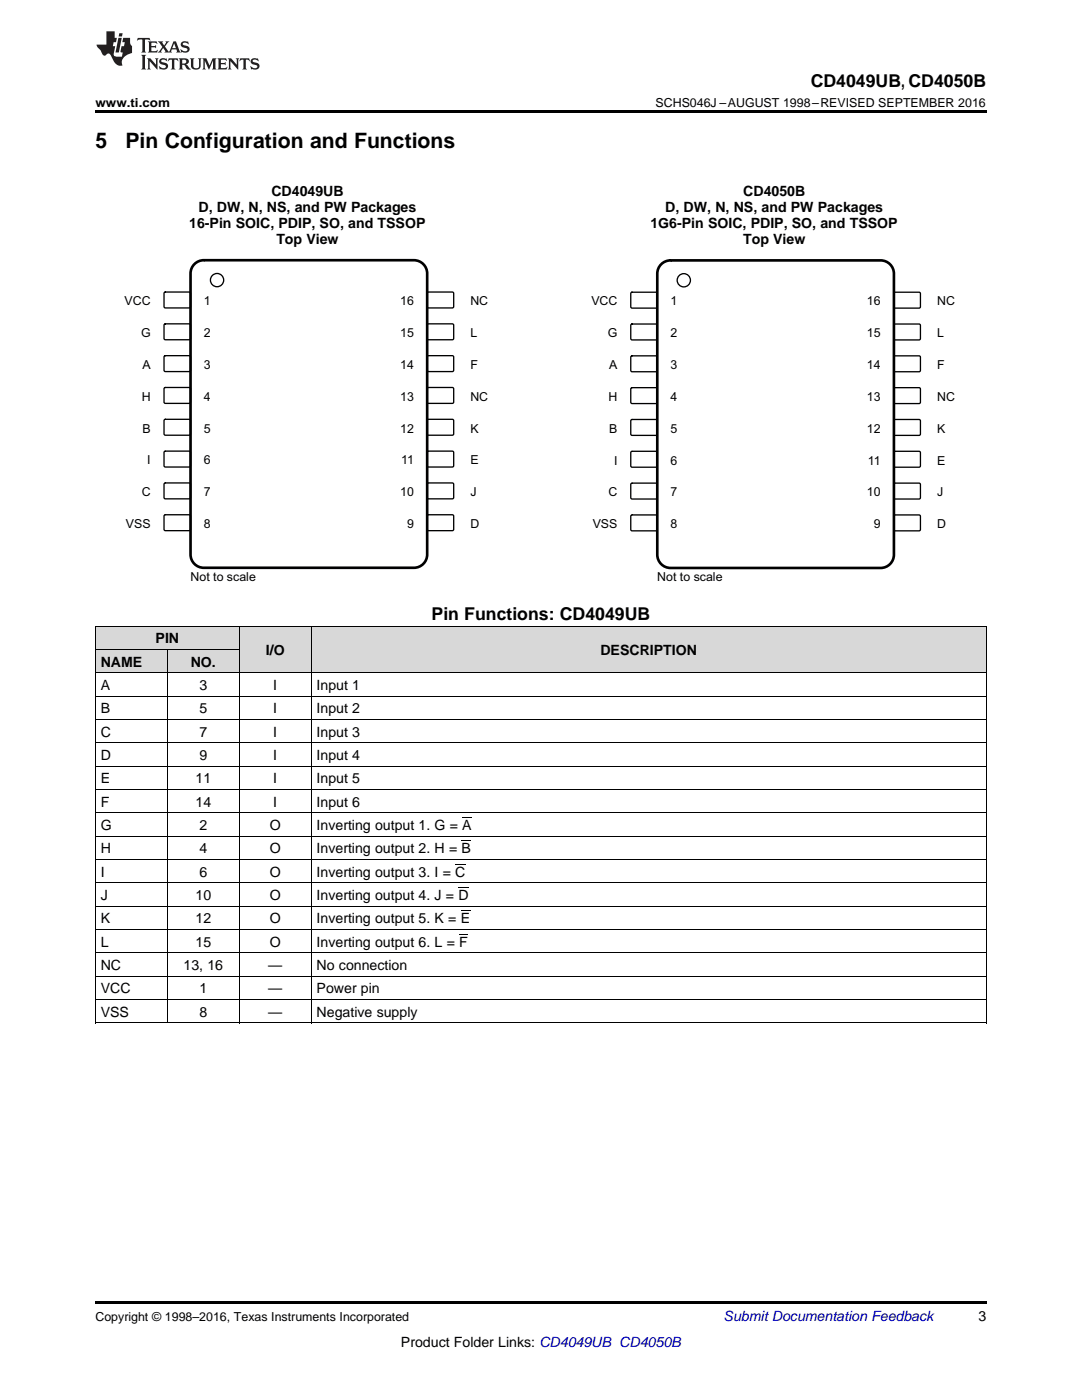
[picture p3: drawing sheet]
<svg xmlns="http://www.w3.org/2000/svg" width="216mm" height="279mm" viewBox="0 0 216 279" stroke-linecap="round" stroke-linejoin="round" font-family="sans-serif">
<defs><g id="words">
<g font-size="4.2">
<text x="19" y="29.6">5</text>
<text x="25" y="29.6">Pin Configuration and Functions</text>
</g>
<g font-size="3.5">
<text x="161.8" y="17.3">CD4049UB, CD4050B</text>
<text x="86.1" y="123.8">Pin Functions: CD4049UB</text>
</g>
<g font-size="2.8">
<text x="54.2" y="39.1">CD4049UB</text>
<text x="148.3" y="39.1">CD4050B</text>
<text x="37.7" y="45.4">16-Pin SOIC, PDIP, SO, and TSSOP</text>
<text x="39.6" y="42.3">D, DW, N, NS, and PW Packages</text>
<text x="129.8" y="45.5">1G6-Pin SOIC, PDIP, SO, and TSSOP</text>
<text x="132.8" y="42.3">D, DW, N, NS, and PW Packages</text>
<text x="55.1" y="48.6">Top View</text>
<text x="148.3" y="48.6">Top View</text>
<text x="31" y="128.4">PIN</text>
<text x="53.1" y="130.7">I/O</text>
<text x="119.8" y="130.7">DESCRIPTION</text>
<text x="20.1" y="133.1">NAME</text>
<text x="20.1" y="137.7">A</text>
<text x="38.1" y="133.1">NO.</text>
<text x="39.8" y="137.7">3</text>
<text x="54.5" y="137.7">I</text>
<text x="63.2" y="137.7">Input 1</text>
<text x="20.1" y="142.4">B</text>
<text x="39.8" y="142.4">5</text>
<text x="54.5" y="142.4">I</text>
<text x="63.2" y="142.4">Input 2</text>
<text x="20.1" y="147">C</text>
<text x="39.8" y="147">7</text>
<text x="54.5" y="147">I</text>
<text x="63.2" y="147">Input 3</text>
<text x="20.1" y="151.7">D</text>
<text x="39.8" y="151.7">9</text>
<text x="54.5" y="151.7">I</text>
<text x="63.2" y="151.7">Input 4</text>
<text x="20.1" y="156.4">E</text>
<text x="20.1" y="161">F</text>
<text x="39" y="156.4">11</text>
<text x="39" y="161">14</text>
<text x="54.5" y="156.4">I</text>
<text x="54.5" y="161">I</text>
<text x="63.2" y="156.4">Input 5</text>
<text x="63.2" y="161">Input 6</text>
<text x="20.1" y="165.7">G</text>
<text x="39.8" y="165.7">2</text>
<text x="53.8" y="165.7">O</text>
<text x="63.2" y="165.7">Inverting output 1. G = A</text>
<text x="20.1" y="170.3">H</text>
<text x="39.8" y="170.3">4</text>
<text x="53.8" y="170.3">O</text>
<text x="63.2" y="170.3">Inverting output 2. H = B</text>
<text x="20.1" y="175">I</text>
<text x="20.1" y="179.6">J</text>
<text x="39" y="179.6">10</text>
<text x="39.8" y="175">6</text>
<text x="53.8" y="175">O</text>
<text x="53.8" y="179.6">O</text>
<text x="63.2" y="175">Inverting output 3. I = C</text>
<text x="63.2" y="179.6">Inverting output 4. J = D</text>
<text x="20.1" y="184.3">K</text>
<text x="39" y="184.3">12</text>
<text x="53.8" y="184.3">O</text>
<text x="63.2" y="184.3">Inverting output 5. K = E</text>
<text x="20.1" y="188.9">L</text>
<text x="39" y="188.9">15</text>
<text x="53.8" y="188.9">O</text>
<text x="63.2" y="188.9">Inverting output 6. L = F</text>
<text x="20.1" y="193.6">NC</text>
<text x="36.6" y="193.6">13, 16</text>
<text x="53.5" y="193.6">—</text>
<text x="63.2" y="193.6">No connection</text>
<text x="20.1" y="198.3">VCC</text>
<text x="20.1" y="202.9">VSS</text>
<text x="39.8" y="198.3">1</text>
<text x="39.8" y="202.9">8</text>
<text x="53.5" y="198.3">—</text>
<text x="53.5" y="202.9">—</text>
<text x="63.2" y="198.3">Power pin</text>
<text x="63.2" y="202.9">Negative supply</text>
<text x="195.3" y="263.6">3</text>
<text x="80" y="268.9">Product Folder Links: CD4049UB CD4050B</text>
</g>
<text font-size="2.8" fill="#0000c8" x="144.4" y="263.6">Submit Documentation Feedback</text>
<g font-size="2.5">
<text x="19" y="21.4">www.ti.com</text>
<text x="130.8" y="21.4">SCHS046J –AUGUST 1998–REVISED SEPTEMBER 2016</text>
<text x="24.9" y="60.9">VCC</text>
<text x="40.7" y="60.9">1</text>
<text x="79.8" y="60.9">16</text>
<text x="93.9" y="60.9">NC</text>
<text x="118" y="61">VCC</text>
<text x="133.8" y="61">1</text>
<text x="173" y="61">16</text>
<text x="187" y="61">NC</text>
<text x="28.2" y="67.3">G</text>
<text x="40.7" y="67.3">2</text>
<text x="79.8" y="67.3">15</text>
<text x="93.9" y="67.3">L</text>
<text x="121.3" y="67.3">G</text>
<text x="133.8" y="67.3">2</text>
<text x="173" y="67.3">15</text>
<text x="187" y="67.3">L</text>
<text x="28.4" y="73.6">A</text>
<text x="40.7" y="73.6">3</text>
<text x="79.8" y="73.6">14</text>
<text x="93.9" y="73.6">F</text>
<text x="121.6" y="73.7">A</text>
<text x="133.8" y="73.7">3</text>
<text x="173" y="73.7">14</text>
<text x="187" y="73.7">F</text>
<text x="28.3" y="80">H</text>
<text x="40.7" y="80">4</text>
<text x="79.8" y="80">13</text>
<text x="93.9" y="80">NC</text>
<text x="121.4" y="80">H</text>
<text x="133.8" y="80">4</text>
<text x="173" y="80">13</text>
<text x="187" y="80">NC</text>
<text x="28.4" y="86.3">B</text>
<text x="40.7" y="86.3">5</text>
<text x="79.8" y="86.3">12</text>
<text x="93.9" y="86.3">K</text>
<text x="121.6" y="86.4">B</text>
<text x="133.8" y="86.4">5</text>
<text x="173" y="86.4">12</text>
<text x="187" y="86.4">K</text>
<text x="29.4" y="92.7">I</text>
<text x="40.7" y="92.7">6</text>
<text x="80" y="92.7">11</text>
<text x="93.9" y="92.7">E</text>
<text x="122.5" y="92.7">I</text>
<text x="133.8" y="92.7">6</text>
<text x="173.2" y="92.7">11</text>
<text x="187" y="92.7">E</text>
<text x="28.3" y="99">C</text>
<text x="40.7" y="99">7</text>
<text x="79.8" y="99">10</text>
<text x="93.9" y="99">J</text>
<text x="121.4" y="99.1">C</text>
<text x="133.8" y="99.1">7</text>
<text x="173" y="99.1">10</text>
<text x="187" y="99.1">J</text>
<text x="25.1" y="105.4">VSS</text>
<text x="40.7" y="105.4">8</text>
<text x="81.2" y="105.4">9</text>
<text x="93.9" y="105.4">D</text>
<text x="118.3" y="105.4">VSS</text>
<text x="133.8" y="105.4">8</text>
<text x="174.4" y="105.4">9</text>
<text x="187" y="105.4">D</text>
<text x="38" y="116">Not to scale</text>
<text x="131.2" y="116">Not to scale</text>
<text x="19" y="263.6">Copyright © 1998–2016, Texas Instruments Incorporated</text>
</g>
</g></defs>
<g fill="#d8d8d8">
<path d="M47.8 125h14.3v9.3h-14.3z"/>
<path d="M62.1 125h134.7v9.3h-134.7z"/>
<path d="M19 129.7h14.4v4.6h-14.4z"/>
<path d="M33.4 129.7h14.4v4.6h-14.4z"/>
<path d="M19 125h14.4v4.7h-14.4z"/>
<path d="M33.4 125h14.4v4.7h-14.4z"/>
</g>
<path d="M19 204.2h.2zM47.7 204.2h.1zM62 204.2h.1zM196.7 204.2h.1zM19 259.7h177.8v.5h-177.8z" fill="#000"/>
<g fill="none" stroke="#000" stroke-width=".2">
<path d="M19 138.9h177.8M19 134.3h177.8M19 129.6h28.8M19 125h177.8M19.1 125v79.2M33.4 129.6v74.6M47.7 125v79.2M62.1 125v79.2M196.8 125v79.2M19 157.6h177.8M19 152.9h177.8M19 148.3h177.8"/>
<path d="M19 143.6h177.8M19 176.2h177.8M19 171.5h177.8M19 166.9h177.8M19 162.2h177.8M19 199.5h177.8M19 194.8h177.8M19 190.2h177.8M19 185.5h177.8M19 180.9h177.8M19 204.1h177.8"/>
</g>
<path d="M126 58.4h5l.2 .2-.1 2.8-.2 .1h-4.9l-.1-.3v-2.6z" fill-rule="evenodd" fill="#fff"/>
<path d="M126 58.4h5l.2 .2-.1 2.8-.2 .1h-4.9l-.1-.3v-2.6z" fill="none" stroke="#000" stroke-width=".26"/>
<path d="M178.4 58.4l.2-.1 4.9 .1 .2 .2-.1 2.8-.2 .1h-4.9l-.1-.3z" fill-rule="evenodd" fill="#fff"/>
<path d="M178.4 58.4l.2-.1 4.9 .1 .2 .2-.1 2.8-.2 .1h-4.9l-.1-.3z" fill="none" stroke="#000" stroke-width=".26"/>
<path d="M126 64.7h5l.2 .2-.1 2.8-.2 .1h-4.9l-.1-.2v-2.7z" fill-rule="evenodd" fill="#fff"/>
<path d="M126 64.7h5l.2 .2-.1 2.8-.2 .1h-4.9l-.1-.2v-2.7z" fill="none" stroke="#000" stroke-width=".26"/>
<path d="M178.4 64.8l.2-.1h4.9l.2 .2-.1 2.8-.2 .1h-4.9l-.1-.2z" fill-rule="evenodd" fill="#fff"/>
<path d="M178.4 64.8l.2-.1h4.9l.2 .2-.1 2.8-.2 .1h-4.9l-.1-.2z" fill="none" stroke="#000" stroke-width=".26"/>
<path d="M126 71.1h5l.2 .2-.1 2.8-.2 .1h-4.9l-.1-.3v-2.6z" fill-rule="evenodd" fill="#fff"/>
<path d="M126 71.1h5l.2 .2-.1 2.8-.2 .1h-4.9l-.1-.3v-2.6z" fill="none" stroke="#000" stroke-width=".26"/>
<path d="M178.4 71.1l.2-.1 4.9 .1 .2 .2-.1 2.8-.2 .1h-4.9l-.1-.3z" fill-rule="evenodd" fill="#fff"/>
<path d="M178.4 71.1l.2-.1 4.9 .1 .2 .2-.1 2.8-.2 .1h-4.9l-.1-.3z" fill="none" stroke="#000" stroke-width=".26"/>
<path d="M126 77.4h5l.2 .2-.1 2.8-.2 .1h-4.9l-.1-.2v-2.7z" fill-rule="evenodd" fill="#fff"/>
<path d="M126 77.4h5l.2 .2-.1 2.8-.2 .1h-4.9l-.1-.2v-2.7z" fill="none" stroke="#000" stroke-width=".26"/>
<path d="M178.4 77.5l.2-.1h4.9l.2 .2-.1 2.8-.2 .1h-4.9l-.1-.2z" fill-rule="evenodd" fill="#fff"/>
<path d="M178.4 77.5l.2-.1h4.9l.2 .2-.1 2.8-.2 .1h-4.9l-.1-.2z" fill="none" stroke="#000" stroke-width=".26"/>
<path d="M126 83.8h5l.2 .2-.1 2.8-.2 .1h-4.9l-.1-.3v-2.6z" fill-rule="evenodd" fill="#fff"/>
<path d="M126 83.8h5l.2 .2-.1 2.8-.2 .1h-4.9l-.1-.3v-2.6z" fill="none" stroke="#000" stroke-width=".26"/>
<path d="M178.4 83.8l.2-.1 4.9 .1 .2 .2-.1 2.8-.2 .1h-4.9l-.1-.3z" fill-rule="evenodd" fill="#fff"/>
<path d="M178.4 83.8l.2-.1 4.9 .1 .2 .2-.1 2.8-.2 .1h-4.9l-.1-.3z" fill="none" stroke="#000" stroke-width=".26"/>
<path d="M126 90.1h5l.2 .2-.1 2.8-.2 .1h-4.9l-.1-.2v-2.7z" fill-rule="evenodd" fill="#fff"/>
<path d="M126 90.1h5l.2 .2-.1 2.8-.2 .1h-4.9l-.1-.2v-2.7z" fill="none" stroke="#000" stroke-width=".26"/>
<path d="M178.5 90.1h5l.2 .2-.1 2.8-.2 .1h-4.9l-.1-.2v-2.7z" fill-rule="evenodd" fill="#fff"/>
<path d="M178.5 90.1h5l.2 .2-.1 2.8-.2 .1h-4.9l-.1-.2v-2.7z" fill="none" stroke="#000" stroke-width=".26"/>
<path d="M126 96.5h5l.2 .2-.1 2.8-.2 .1h-4.9l-.1-.3v-2.6z" fill-rule="evenodd" fill="#fff"/>
<path d="M126 96.5h5l.2 .2-.1 2.8-.2 .1h-4.9l-.1-.3v-2.6z" fill="none" stroke="#000" stroke-width=".26"/>
<path d="M178.5 96.5h5l.2 .2-.1 2.8-.2 .1h-4.9l-.1-.3v-2.6z" fill-rule="evenodd" fill="#fff"/>
<path d="M178.5 96.5h5l.2 .2-.1 2.8-.2 .1h-4.9l-.1-.3v-2.6z" fill="none" stroke="#000" stroke-width=".26"/>
<path d="M126 102.8h5l.2 .2-.1 2.8-.2 .1h-4.9l-.1-.2v-2.7z" fill-rule="evenodd" fill="#fff"/>
<path d="M126 102.8h5l.2 .2-.1 2.8-.2 .1h-4.9l-.1-.2v-2.7z" fill="none" stroke="#000" stroke-width=".26"/>
<path d="M178.5 102.8h5l.2 .2-.1 2.8-.2 .1h-4.9l-.1-.2v-2.7z" fill-rule="evenodd" fill="#fff"/>
<g fill="none" stroke="#000" stroke-width=".26">
<path d="M178.5 102.8h5l.2 .2-.1 2.8-.2 .1h-4.9l-.1-.2v-2.7z"/>
<circle cx="136.4" cy="55.9" r="1.32"/>
</g>
<path d="M131.7 53a2.64 2.64 0 0 1 2.1-1h41.9a2.65 2.65 0 0 1 2.7 2.6v56.1a2.65 2.65 0 0 1-2.7 2.6h-41.9a2.65 2.65 0 0 1-2.6-2.6v-56.1v-.6z" fill="none" stroke="#000" stroke-width=".53"/>
<path d="M32.9 58.3h5l.1 .2v2.8l-.2 .2-4.9-.1-.2-.2v-2.7z" fill-rule="evenodd" fill="#fff"/>
<path d="M32.9 58.3h5l.1 .2v2.8l-.2 .2-4.9-.1-.2-.2v-2.7z" fill="none" stroke="#000" stroke-width=".26"/>
<path d="M85.3 58.4l.2-.1h4.9l.1 .2v2.8l-.2 .2-4.9-.1-.2-.2z" fill-rule="evenodd" fill="#fff"/>
<path d="M85.3 58.4l.2-.1h4.9l.1 .2v2.8l-.2 .2-4.9-.1-.2-.2z" fill="none" stroke="#000" stroke-width=".26"/>
<path d="M32.9 64.7h5l.1 .2v2.8l-.2 .1h-4.9l-.2-.3v-2.6z" fill-rule="evenodd" fill="#fff"/>
<path d="M32.9 64.7h5l.1 .2v2.8l-.2 .1h-4.9l-.2-.3v-2.6z" fill="none" stroke="#000" stroke-width=".26"/>
<path d="M85.3 64.8l.2-.2 4.9 .1 .1 .2v2.8l-.2 .1h-4.9l-.2-.3z" fill-rule="evenodd" fill="#fff"/>
<path d="M85.3 64.8l.2-.2 4.9 .1 .1 .2v2.8l-.2 .1h-4.9l-.2-.3z" fill="none" stroke="#000" stroke-width=".26"/>
<path d="M32.9 71h5l.1 .2v2.8l-.2 .2-4.9-.1-.2-.2v-2.7z" fill-rule="evenodd" fill="#fff"/>
<path d="M32.9 71h5l.1 .2v2.8l-.2 .2-4.9-.1-.2-.2v-2.7z" fill="none" stroke="#000" stroke-width=".26"/>
<path d="M85.3 71.1l.2-.1h4.9l.1 .2v2.8l-.2 .2-4.9-.1-.2-.2z" fill-rule="evenodd" fill="#fff"/>
<path d="M85.3 71.1l.2-.1h4.9l.1 .2v2.8l-.2 .2-4.9-.1-.2-.2z" fill="none" stroke="#000" stroke-width=".26"/>
<path d="M32.9 77.4h5l.1 .2v2.8l-.2 .1h-4.9l-.2-.3v-2.6z" fill-rule="evenodd" fill="#fff"/>
<path d="M32.9 77.4h5l.1 .2v2.8l-.2 .1h-4.9l-.2-.3v-2.6z" fill="none" stroke="#000" stroke-width=".26"/>
<path d="M85.3 77.5l.2-.2 4.9 .1 .1 .2v2.8l-.2 .1h-4.9l-.2-.3z" fill-rule="evenodd" fill="#fff"/>
<path d="M85.3 77.5l.2-.2 4.9 .1 .1 .2v2.8l-.2 .1h-4.9l-.2-.3z" fill="none" stroke="#000" stroke-width=".26"/>
<path d="M32.9 83.7h5l.1 .2v2.8l-.2 .2-4.9-.1-.2-.2v-2.7z" fill-rule="evenodd" fill="#fff"/>
<path d="M32.9 83.7h5l.1 .2v2.8l-.2 .2-4.9-.1-.2-.2v-2.7z" fill="none" stroke="#000" stroke-width=".26"/>
<path d="M85.3 83.8l.2-.1h4.9l.1 .2v2.8l-.2 .2-4.9-.1-.2-.2z" fill-rule="evenodd" fill="#fff"/>
<path d="M85.3 83.8l.2-.1h4.9l.1 .2v2.8l-.2 .2-4.9-.1-.2-.2z" fill="none" stroke="#000" stroke-width=".26"/>
<path d="M32.9 90.1h5l.1 .2v2.8l-.2 .1h-4.9l-.2-.3v-2.6z" fill-rule="evenodd" fill="#fff"/>
<path d="M32.9 90.1h5l.1 .2v2.8l-.2 .1h-4.9l-.2-.3v-2.6z" fill="none" stroke="#000" stroke-width=".26"/>
<path d="M85.4 90.1h5l.1 .2v2.8l-.2 .1h-4.9l-.2-.3v-2.6z" fill-rule="evenodd" fill="#fff"/>
<path d="M85.4 90.1h5l.1 .2v2.8l-.2 .1h-4.9l-.2-.3v-2.6z" fill="none" stroke="#000" stroke-width=".26"/>
<path d="M32.9 96.4h5l.1 .2v2.8l-.2 .2-4.9-.1-.2-.2v-2.7z" fill-rule="evenodd" fill="#fff"/>
<path d="M32.9 96.4h5l.1 .2v2.8l-.2 .2-4.9-.1-.2-.2v-2.7z" fill="none" stroke="#000" stroke-width=".26"/>
<path d="M85.4 96.4h5l.1 .2v2.8l-.2 .2-4.9-.1-.2-.2v-2.7z" fill-rule="evenodd" fill="#fff"/>
<path d="M85.4 96.4h5l.1 .2v2.8l-.2 .2-4.9-.1-.2-.2v-2.7z" fill="none" stroke="#000" stroke-width=".26"/>
<path d="M32.9 102.8h5l.1 .2v2.8l-.2 .1h-4.9l-.2-.3v-2.6z" fill-rule="evenodd" fill="#fff"/>
<path d="M32.9 102.8h5l.1 .2v2.8l-.2 .1h-4.9l-.2-.3v-2.6z" fill="none" stroke="#000" stroke-width=".26"/>
<path d="M85.4 102.8h5l.1 .2v2.8l-.2 .1h-4.9l-.2-.3v-2.6z" fill-rule="evenodd" fill="#fff"/>
<g fill="none" stroke="#000" stroke-width=".26">
<path d="M85.4 102.8h5l.1 .2v2.8l-.2 .1h-4.9l-.2-.3v-2.6z"/>
<circle cx="43.3" cy="55.9" r="1.32"/>
</g>
<path d="M38.6 52.9a2.64 2.64 0 0 1 2.1-1h41.9a2.65 2.65 0 0 1 2.6 2.7v56.1a2.65 2.65 0 0 1-2.6 2.6h-41.9a2.65 2.65 0 0 1-2.7-2.6v-56.1l.1-.6z" fill="none" stroke="#000" stroke-width=".53"/>
<path d="M19 22h177.8v.5h-177.8z" fill="#000"/>
<g fill="#231f20">
<path d="M27.5 7.6l-.1 .5 .4-.2h.6v.1v2.1l-.2 .4h1l-.3-.4v-2.1l.1-.1h.5l.5 .2-.2-.5zM29.5 8.3l.2 .3v1.5l-.2 .4h1.8l.2-.6a1.04 1.04 0 0 1-1.3 .2v-.7h.6l.3 .2v-.6l-.3 .2h-.6v-.6l.8-.1 .4 .3-.2-.5zM31.5 8.3l.9 1.1-.9 1.1h.8l-.2-.2 .5-.7 .4 .7-.2 .2h1.5l-.1-.2 .1-.4h.9l.1 .4-.2 .2h1l-.3-.3-.7-1.9h-.5l-.9 2-.8-1 .9-1h-.8l.1 .3-.3 .5-.4-.6 .2-.2zM34.7 8.6l.4 1h-.7zM36.3 8.4a.63 .63 0 0 0-.2 .7 .63 .63 0 0 0 .6 .4l.6 .2 .1 .2a.75 .75 0 0 1-.7 .4 .75 .75 0 0 1-.6-.5l.1 .7 .1-.1a1.11 1.11 0 0 0 1.5-.6 1.13 1.13 0 0 0-1.2-.8l-.1-.4a1.04 1.04 0 0 1 1.2 .2l-.2-.5-.1 .1-.5-.2zM28.2 10.9l.2 .4v2.2l-.2 .4h1l-.3-.4v-2.2l.3-.4zM29.3 11.6l.3 .4v1.5l-.3 .4h.8l-.2-.4v-1.3l1.5 1.7v-1.9l.2-.4h-.7l.2 .4v.9l-1.1-1.3zM32 11.8a.62 .62 0 0 0-.2 .7 .62 .62 0 0 0 .6 .4l.6 .1 .1 .3a.76 .76 0 0 1-.7 .3 .76 .76 0 0 1-.6-.4l.1 .7 .1-.1a1.11 1.11 0 0 0 1.5-.6 1.13 1.13 0 0 0-1.2-.8l-.1-.4a1.04 1.04 0 0 1 1.2 .2l-.2-.6-.1 .1-.5-.1zM33.7 11.6l-.2 .6a.61 .61 0 0 1 .8-.3v1.6l-.2 .4h.9l-.2-.4v-1.6a.63 .63 0 0 1 .8 .3l-.2-.6zM35.6 11.6l.3 .4v1.5l-.3 .4h1l-.2-.2v-.8l.5 .2a.76 .76 0 0 0 1.2 .7l-1-1a.58 .58 0 0 0 .6-.5 .58 .58 0 0 0-.5-.6zM36.4 11.9h.1a.45 .45 0 0 1 .5 .1 .45 .45 0 0 1 .1 .5l-.7 .2zM37.9 11.6l.2 .2a2.17 2.17 0 0 0 .3 1.9 .99 .99 0 0 0 1.6-.6v-1.1l.2-.4h-.7l.2 .2a1.92 1.92 0 0 1-.2 1.8 .6 .6 0 0 1-.9-.5v-1.1l.2-.4zM40.4 11.6l.2 .4v1.5l-.2 .4h.7l-.2-.4v-1.4l.8 1.8 .8-1.8v1.4l-.2 .4h.9l-.2-.4v-1.5l.2-.4h-.8l-.6 1.5-.6-1.5zM43.4 11.6l.2 .4v1.5l-.2 .4h1.8l.2-.6a1.04 1.04 0 0 1-1.3 .1v-.6h.5l.4 .2v-.6l-.4 .2h-.5v-.7h.8l.3 .3-.1-.6zM45.5 11.6l.2 .4v1.5l-.2 .4h.7l-.2-.4v-1.3l1.5 1.7v-1.9l.2-.4h-.7l.2 .4v.9l-1.1-1.3zM47.9 11.6l-.1 .6a.61 .61 0 0 1 .8-.3v1.6l-.3 .4h1l-.3-.4 .1-1.6a.63 .63 0 0 1 .7 .3l-.1-.6zM50.2 11.8a.62 .62 0 0 0-.2 .7 .62 .62 0 0 0 .6 .4l.6 .1 .2 .3a.76 .76 0 0 1-.8 .3 .76 .76 0 0 1-.6-.4l.1 .7 .2-.1a1.11 1.11 0 0 0 1.5-.6 1.13 1.13 0 0 0-1.3-.8l-.1-.4a1.04 1.04 0 0 1 1.2 .2l-.1-.6-.2 .1-.5-.1z"/>
<path d="M21.2 6.3v2.6h-1.9l.1 .4 .7 .9a.91 .91 0 0 0 1 .8 .56 .56 0 0 1 .5-.3 .56 .56 0 0 1 .5 .3l.4 .8a1.53 1.53 0 0 0 1.9 1.2 1.54 1.54 0 0 1 1-2.1l.9-.3v-1.4a1.52 1.52 0 0 1-.3-1.6h-1.4l-.2 .8h.5l-.2 .8h-.4l-.2 1v.2l.4 .1-.2 .8a1.93 1.93 0 0 1-1.6-.3l.3-1.8h-.5l.2-.8h.4l.2-.8h-.4v-1.3zM23.6 7.6l-.6 2.9h.7l.6-2.9zM23.8 6.6l-.1 .7h.6l.2-.7z"/>
</g>
<path d="M92.1 167.7h1.9v.2h-1.9zM92.3 163.1h1.8v.2h-1.8zM91.7 186.4h1.6v.1h-1.6zM92 181.7h1.8v.2h-1.8z" fill="#000"/>
<path d="M90.8 172.5h2.1M91.5 177.1h2" fill="none" stroke="#000" stroke-width=".2"/>
<use href="#words"/>
</svg>
